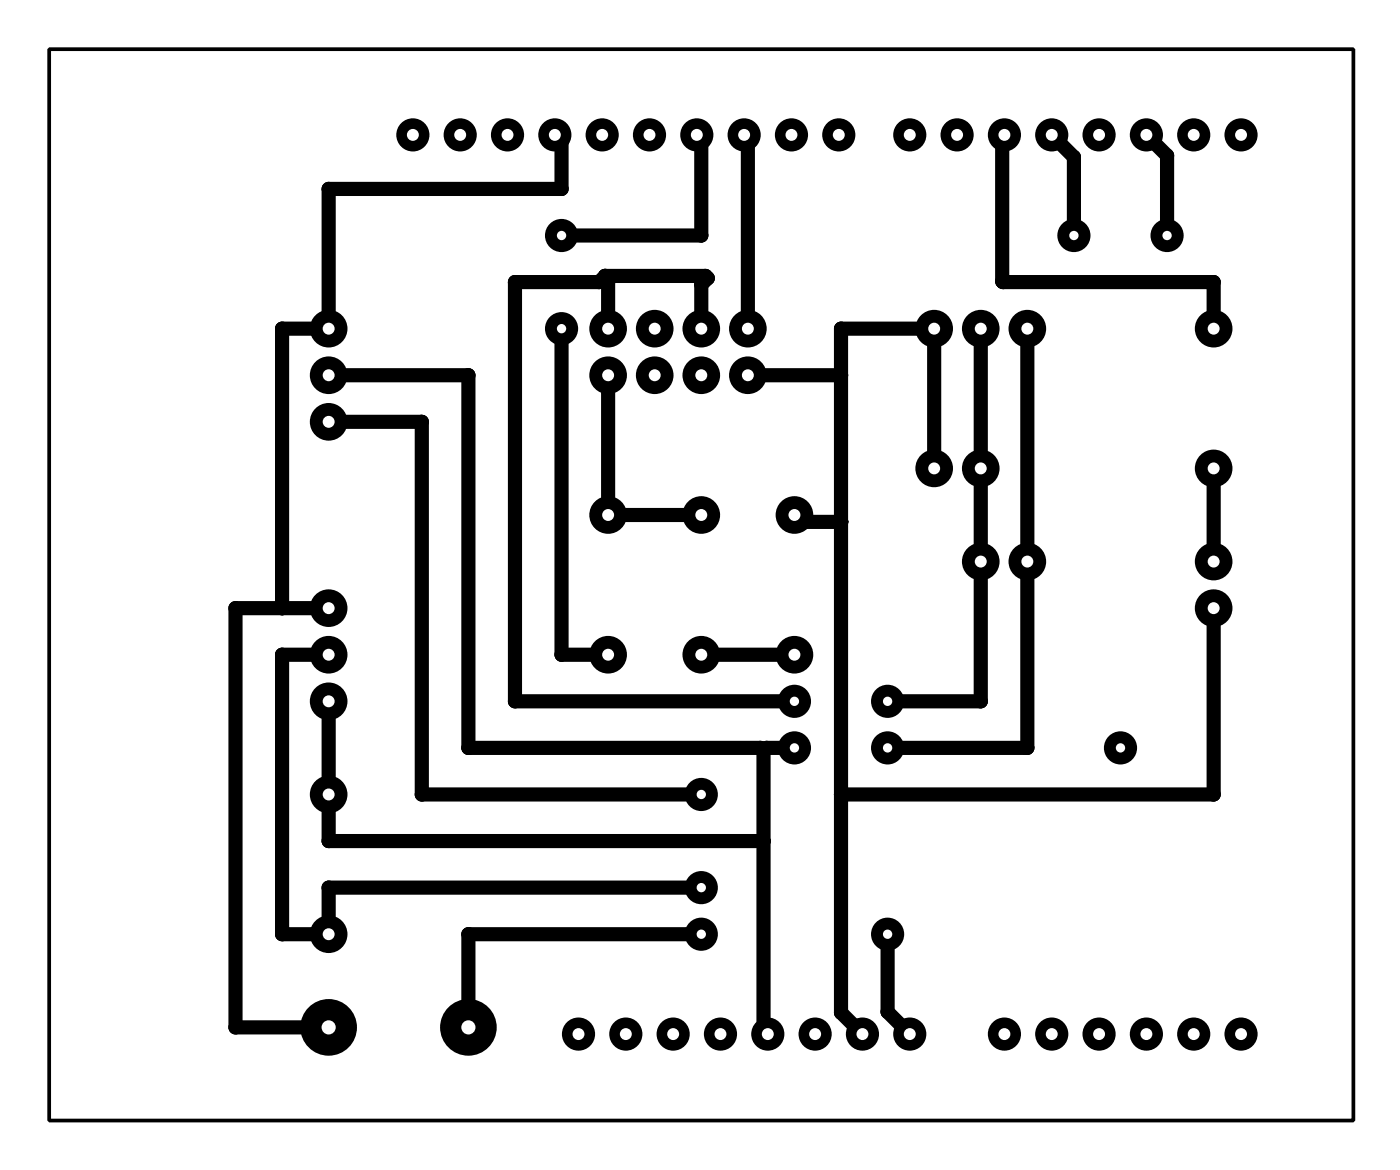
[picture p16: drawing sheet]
<svg xmlns="http://www.w3.org/2000/svg" width="75mm" height="63mm" viewBox="0 0 75 63" stroke-linecap="round" stroke-linejoin="round" font-family="sans-serif">
<g fill="none" stroke="#000" stroke-width=".76">
<path d="M29.8 7.2l.3 .4v2.5h-12.5v7.5h-2.5v15M30.1 17.6v17.5h2.5M32.5 14.8l.1 .2v2.6M32.5 14.8h5.4l.1 .1-.4 .4v2.3M32.5 14.8l-.4 .3h-4.5v22.5h15M37.4 7.2l.2 .3v5.1h-7.5M39.9 7.2l.2 .2v10.2M52.6 17.6v20h-5M53.9 7.2l-.1 .2v7.7h11.3v2.5M55.1 17.6v22.5h-7.5M56.4 7.2l1.2 1.2v4.2M61.5 7.2l1.1 1.1v4.3"/>
<path d="M17.6 35.1h-2.5v15h2.5v-2.5h20M17.6 20.1h7.5v20h15.7l.2 .2M17.6 22.6h5v20h15M17.6 37.6v7.5h23.4M17.6 32.6h-5v22.5h5M32.6 20.1v7.5h5M37.6 35.1h5M40.1 20.1h5M42.6 27.6l.4 .4h2.1M50.1 25.1v-7.5h-5v36.7l1.2 1.2M65.1 25.1v5M65.1 32.6v10h-20"/>
<path d="M37.6 50.1h-12.5v5M41 40.3v15l.2 .2M42.6 40.1h-1.5l-.1 .2M47.6 50.1v4.2l1.2 1.2"/>
</g>
<g fill="#000">
<circle cx="15.1" cy="17.6" r=".38"/>
<circle cx="17.6" cy="10.1" r=".38"/>
<circle cx="27.6" cy="15.1" r=".38"/>
<circle cx="30.1" cy="12.6" r=".89"/>
<circle cx="30.1" cy="7.6" r=".38"/>
<circle cx="30.1" cy="10.1" r=".38"/>
<circle cx="32.1" cy="15.1" r=".38"/>
<circle cx="32.5" cy="14.8" r=".38"/>
<circle cx="32.6" cy="15" r=".38"/>
<circle cx="37.6" cy="12.6" r=".38"/>
<circle cx="37.6" cy="7.5" r=".38"/>
<circle cx="37.6" cy="15.3" r=".38"/>
<circle cx="37.9" cy="14.8" r=".38"/>
<circle cx="38" cy="14.9" r=".38"/>
<circle cx="40.1" cy="7.4" r=".38"/>
<circle cx="45.1" cy="17.6" r=".38"/>
<circle cx="53.8" cy="15.1" r=".38"/>
<circle cx="53.8" cy="7.4" r=".38"/>
<circle cx="57.6" cy="8.4" r=".38"/>
<circle cx="62.6" cy="8.3" r=".38"/>
<circle cx="65.1" cy="15.1" r=".38"/>
<circle cx="12.6" cy="32.6" r=".38"/>
<circle cx="15.1" cy="32.6" r=".38"/>
<circle cx="15.1" cy="35.1" r=".38"/>
<circle cx="22.6" cy="22.6" r=".38"/>
<circle cx="25.1" cy="20.1" r=".38"/>
<circle cx="27.6" cy="37.6" r=".38"/>
<circle cx="30.1" cy="35.1" r=".38"/>
<circle cx="43" cy="28" r=".38"/>
<circle cx="45.1" cy="28" r=".38"/>
<circle cx="45.1" cy="20.1" r=".38"/>
<circle cx="52.6" cy="37.6" r=".38"/>
<circle cx="12.6" cy="55.1" r=".38"/>
<circle cx="15.1" cy="50.1" r=".38"/>
<circle cx="17.6" cy="45.1" r=".38"/>
<circle cx="17.6" cy="47.6" r=".38"/>
<circle cx="22.6" cy="42.6" r=".38"/>
<circle cx="25.1" cy="40.1" r=".38"/>
<circle cx="25.1" cy="50.1" r=".38"/>
<circle cx="40.8" cy="40.1" r=".38"/>
<circle cx="41" cy="45.1" r=".38"/>
<circle cx="41" cy="55.3" r=".38"/>
<circle cx="41" cy="40.3" r=".38"/>
<circle cx="41.1" cy="40.1" r=".38"/>
<circle cx="45.1" cy="42.6" r=".38"/>
<circle cx="45.1" cy="54.3" r=".38"/>
<circle cx="47.6" cy="54.3" r=".38"/>
<circle cx="55.1" cy="40.1" r=".38"/>
<circle cx="65.1" cy="42.6" r=".38"/>
</g>
<circle cx="30.1" cy="12.6" r=".25" fill="#fff"/>
<circle cx="30.1" cy="17.6" r=".89" fill="#000"/>
<circle cx="30.1" cy="17.6" r=".25" fill="#fff"/>
<circle cx="47.6" cy="37.6" r=".89" fill="#000"/>
<circle cx="47.6" cy="37.6" r=".25" fill="#fff"/>
<circle cx="42.6" cy="37.6" r=".89" fill="#000"/>
<circle cx="42.6" cy="37.6" r=".25" fill="#fff"/>
<circle cx="47.6" cy="40.1" r=".89" fill="#000"/>
<circle cx="47.6" cy="40.1" r=".25" fill="#fff"/>
<circle cx="42.6" cy="40.1" r=".89" fill="#000"/>
<circle cx="42.6" cy="40.1" r=".25" fill="#fff"/>
<circle cx="62.6" cy="12.6" r=".89" fill="#000"/>
<circle cx="62.6" cy="12.6" r=".25" fill="#fff"/>
<circle cx="57.6" cy="12.6" r=".89" fill="#000"/>
<circle cx="57.6" cy="12.6" r=".25" fill="#fff"/>
<circle cx="37.6" cy="42.6" r=".89" fill="#000"/>
<circle cx="37.6" cy="42.6" r=".25" fill="#fff"/>
<circle cx="37.6" cy="47.6" r=".89" fill="#000"/>
<circle cx="37.6" cy="47.6" r=".25" fill="#fff"/>
<circle cx="60.1" cy="40.1" r=".89" fill="#000"/>
<circle cx="60.1" cy="40.1" r=".25" fill="#fff"/>
<circle cx="37.6" cy="50.1" r=".89" fill="#000"/>
<circle cx="37.6" cy="50.1" r=".25" fill="#fff"/>
<circle cx="47.6" cy="50.1" r=".89" fill="#000"/>
<circle cx="47.6" cy="50.1" r=".25" fill="#fff"/>
<circle cx="66.6" cy="7.2" r=".89" fill="#000"/>
<circle cx="66.6" cy="7.2" r=".32" fill="#fff"/>
<circle cx="64.1" cy="7.2" r=".89" fill="#000"/>
<circle cx="64.1" cy="7.2" r=".32" fill="#fff"/>
<circle cx="61.5" cy="7.2" r=".89" fill="#000"/>
<circle cx="61.5" cy="7.2" r=".32" fill="#fff"/>
<circle cx="59" cy="7.2" r=".89" fill="#000"/>
<circle cx="59" cy="7.2" r=".32" fill="#fff"/>
<circle cx="38.7" cy="55.5" r=".89" fill="#000"/>
<circle cx="38.7" cy="55.5" r=".32" fill="#fff"/>
<circle cx="56.4" cy="7.2" r=".89" fill="#000"/>
<circle cx="56.4" cy="7.2" r=".32" fill="#fff"/>
<circle cx="53.9" cy="7.2" r=".89" fill="#000"/>
<circle cx="53.9" cy="7.2" r=".32" fill="#fff"/>
<circle cx="41.2" cy="55.5" r=".89" fill="#000"/>
<circle cx="41.2" cy="55.5" r=".32" fill="#fff"/>
<circle cx="51.4" cy="7.2" r=".89" fill="#000"/>
<circle cx="51.4" cy="7.2" r=".32" fill="#fff"/>
<circle cx="48.8" cy="7.2" r=".89" fill="#000"/>
<circle cx="48.8" cy="7.2" r=".32" fill="#fff"/>
<circle cx="45" cy="7.2" r=".89" fill="#000"/>
<circle cx="45" cy="7.2" r=".32" fill="#fff"/>
<circle cx="42.5" cy="7.2" r=".89" fill="#000"/>
<circle cx="42.5" cy="7.2" r=".32" fill="#fff"/>
<circle cx="39.9" cy="7.2" r=".89" fill="#000"/>
<circle cx="39.9" cy="7.2" r=".32" fill="#fff"/>
<circle cx="37.4" cy="7.2" r=".89" fill="#000"/>
<circle cx="37.4" cy="7.2" r=".32" fill="#fff"/>
<circle cx="34.9" cy="7.2" r=".89" fill="#000"/>
<circle cx="34.9" cy="7.2" r=".32" fill="#fff"/>
<circle cx="32.3" cy="7.2" r=".89" fill="#000"/>
<circle cx="32.3" cy="7.2" r=".32" fill="#fff"/>
<circle cx="31" cy="55.5" r=".89" fill="#000"/>
<circle cx="31" cy="55.5" r=".32" fill="#fff"/>
<circle cx="53.9" cy="55.5" r=".89" fill="#000"/>
<circle cx="53.9" cy="55.5" r=".32" fill="#fff"/>
<circle cx="56.4" cy="55.5" r=".89" fill="#000"/>
<circle cx="56.4" cy="55.5" r=".32" fill="#fff"/>
<circle cx="59" cy="55.5" r=".89" fill="#000"/>
<circle cx="59" cy="55.5" r=".32" fill="#fff"/>
<circle cx="61.5" cy="55.5" r=".89" fill="#000"/>
<circle cx="61.5" cy="55.5" r=".32" fill="#fff"/>
<circle cx="64.1" cy="55.5" r=".89" fill="#000"/>
<circle cx="64.1" cy="55.5" r=".32" fill="#fff"/>
<circle cx="66.6" cy="55.5" r=".89" fill="#000"/>
<circle cx="66.6" cy="55.5" r=".32" fill="#fff"/>
<circle cx="27.2" cy="7.2" r=".89" fill="#000"/>
<circle cx="27.2" cy="7.2" r=".32" fill="#fff"/>
<circle cx="43.7" cy="55.5" r=".89" fill="#000"/>
<circle cx="43.7" cy="55.5" r=".32" fill="#fff"/>
<circle cx="46.3" cy="55.5" r=".89" fill="#000"/>
<circle cx="46.3" cy="55.5" r=".32" fill="#fff"/>
<circle cx="29.8" cy="7.2" r=".89" fill="#000"/>
<circle cx="29.8" cy="7.2" r=".32" fill="#fff"/>
<circle cx="33.6" cy="55.5" r=".89" fill="#000"/>
<circle cx="33.6" cy="55.5" r=".32" fill="#fff"/>
<circle cx="36.1" cy="55.5" r=".89" fill="#000"/>
<circle cx="36.1" cy="55.5" r=".32" fill="#fff"/>
<circle cx="22.2" cy="7.2" r=".89" fill="#000"/>
<circle cx="22.2" cy="7.2" r=".32" fill="#fff"/>
<circle cx="24.7" cy="7.2" r=".89" fill="#000"/>
<circle cx="24.7" cy="7.2" r=".32" fill="#fff"/>
<circle cx="48.8" cy="55.5" r=".89" fill="#000"/>
<circle cx="48.8" cy="55.5" r=".32" fill="#fff"/>
<circle cx="50.1" cy="17.6" r="1.01" fill="#000"/>
<circle cx="50.1" cy="17.6" r=".32" fill="#fff"/>
<circle cx="52.6" cy="17.6" r="1.01" fill="#000"/>
<circle cx="52.6" cy="17.6" r=".32" fill="#fff"/>
<circle cx="55.1" cy="17.6" r="1.01" fill="#000"/>
<circle cx="55.1" cy="17.6" r=".32" fill="#fff"/>
<circle cx="50.1" cy="25.1" r="1.01" fill="#000"/>
<circle cx="50.1" cy="25.1" r=".32" fill="#fff"/>
<circle cx="52.6" cy="25.1" r="1.01" fill="#000"/>
<circle cx="52.6" cy="25.1" r=".32" fill="#fff"/>
<circle cx="52.6" cy="30.1" r="1.01" fill="#000"/>
<circle cx="52.6" cy="30.1" r=".32" fill="#fff"/>
<circle cx="55.1" cy="30.1" r="1.01" fill="#000"/>
<circle cx="55.1" cy="30.1" r=".32" fill="#fff"/>
<circle cx="37.6" cy="27.6" r="1.01" fill="#000"/>
<circle cx="37.6" cy="27.6" r=".32" fill="#fff"/>
<circle cx="37.6" cy="35.1" r="1.01" fill="#000"/>
<circle cx="37.6" cy="35.1" r=".32" fill="#fff"/>
<circle cx="42.6" cy="27.6" r="1.01" fill="#000"/>
<circle cx="42.6" cy="27.6" r=".32" fill="#fff"/>
<circle cx="42.6" cy="35.1" r="1.01" fill="#000"/>
<circle cx="42.6" cy="35.1" r=".32" fill="#fff"/>
<circle cx="32.6" cy="27.6" r="1.01" fill="#000"/>
<circle cx="32.6" cy="27.6" r=".32" fill="#fff"/>
<circle cx="32.6" cy="35.1" r="1.01" fill="#000"/>
<circle cx="32.6" cy="35.1" r=".32" fill="#fff"/>
<circle cx="32.6" cy="17.6" r="1.01" fill="#000"/>
<circle cx="32.6" cy="17.6" r=".32" fill="#fff"/>
<circle cx="35.1" cy="17.6" r="1.01" fill="#000"/>
<circle cx="35.1" cy="17.6" r=".32" fill="#fff"/>
<circle cx="37.6" cy="17.6" r="1.01" fill="#000"/>
<circle cx="37.6" cy="17.6" r=".32" fill="#fff"/>
<circle cx="40.1" cy="17.6" r="1.01" fill="#000"/>
<circle cx="40.1" cy="17.6" r=".32" fill="#fff"/>
<circle cx="40.1" cy="20.1" r="1.01" fill="#000"/>
<circle cx="40.1" cy="20.1" r=".32" fill="#fff"/>
<circle cx="37.6" cy="20.1" r="1.01" fill="#000"/>
<circle cx="37.6" cy="20.1" r=".32" fill="#fff"/>
<circle cx="35.1" cy="20.1" r="1.01" fill="#000"/>
<circle cx="35.1" cy="20.1" r=".32" fill="#fff"/>
<circle cx="32.6" cy="20.1" r="1.01" fill="#000"/>
<circle cx="32.6" cy="20.1" r=".32" fill="#fff"/>
<circle cx="65.1" cy="32.6" r="1.01" fill="#000"/>
<circle cx="65.1" cy="32.6" r=".32" fill="#fff"/>
<circle cx="65.1" cy="30.1" r="1.01" fill="#000"/>
<circle cx="65.1" cy="30.1" r=".32" fill="#fff"/>
<circle cx="65.1" cy="17.6" r="1.01" fill="#000"/>
<circle cx="65.1" cy="17.6" r=".32" fill="#fff"/>
<circle cx="65.1" cy="25.1" r="1.01" fill="#000"/>
<circle cx="65.1" cy="25.1" r=".32" fill="#fff"/>
<circle cx="17.6" cy="17.6" r="1.01" fill="#000"/>
<circle cx="17.6" cy="17.6" r=".32" fill="#fff"/>
<circle cx="17.6" cy="20.1" r="1.01" fill="#000"/>
<circle cx="17.6" cy="20.1" r=".32" fill="#fff"/>
<circle cx="17.6" cy="22.6" r="1.01" fill="#000"/>
<circle cx="17.6" cy="22.6" r=".32" fill="#fff"/>
<circle cx="17.6" cy="32.6" r="1.01" fill="#000"/>
<circle cx="17.6" cy="32.6" r=".32" fill="#fff"/>
<circle cx="17.6" cy="35.1" r="1.01" fill="#000"/>
<circle cx="17.6" cy="35.1" r=".32" fill="#fff"/>
<circle cx="17.6" cy="37.6" r="1.01" fill="#000"/>
<circle cx="17.6" cy="37.6" r=".32" fill="#fff"/>
<circle cx="17.6" cy="42.6" r="1.01" fill="#000"/>
<circle cx="17.6" cy="42.6" r=".32" fill="#fff"/>
<circle cx="17.6" cy="50.1" r="1.01" fill="#000"/>
<circle cx="17.6" cy="50.1" r=".32" fill="#fff"/>
<circle cx="17.6" cy="55.1" r="1.52" fill="#000"/>
<circle cx="17.6" cy="55.1" r=".38" fill="#fff"/>
<circle cx="25.1" cy="55.1" r="1.52" fill="#000"/>
<circle cx="25.1" cy="55.1" r=".38" fill="#fff"/>
<path d="M2.6 2.6h70v57.5h-70z" fill="none" stroke="#000" stroke-width=".2"/>
</svg>
